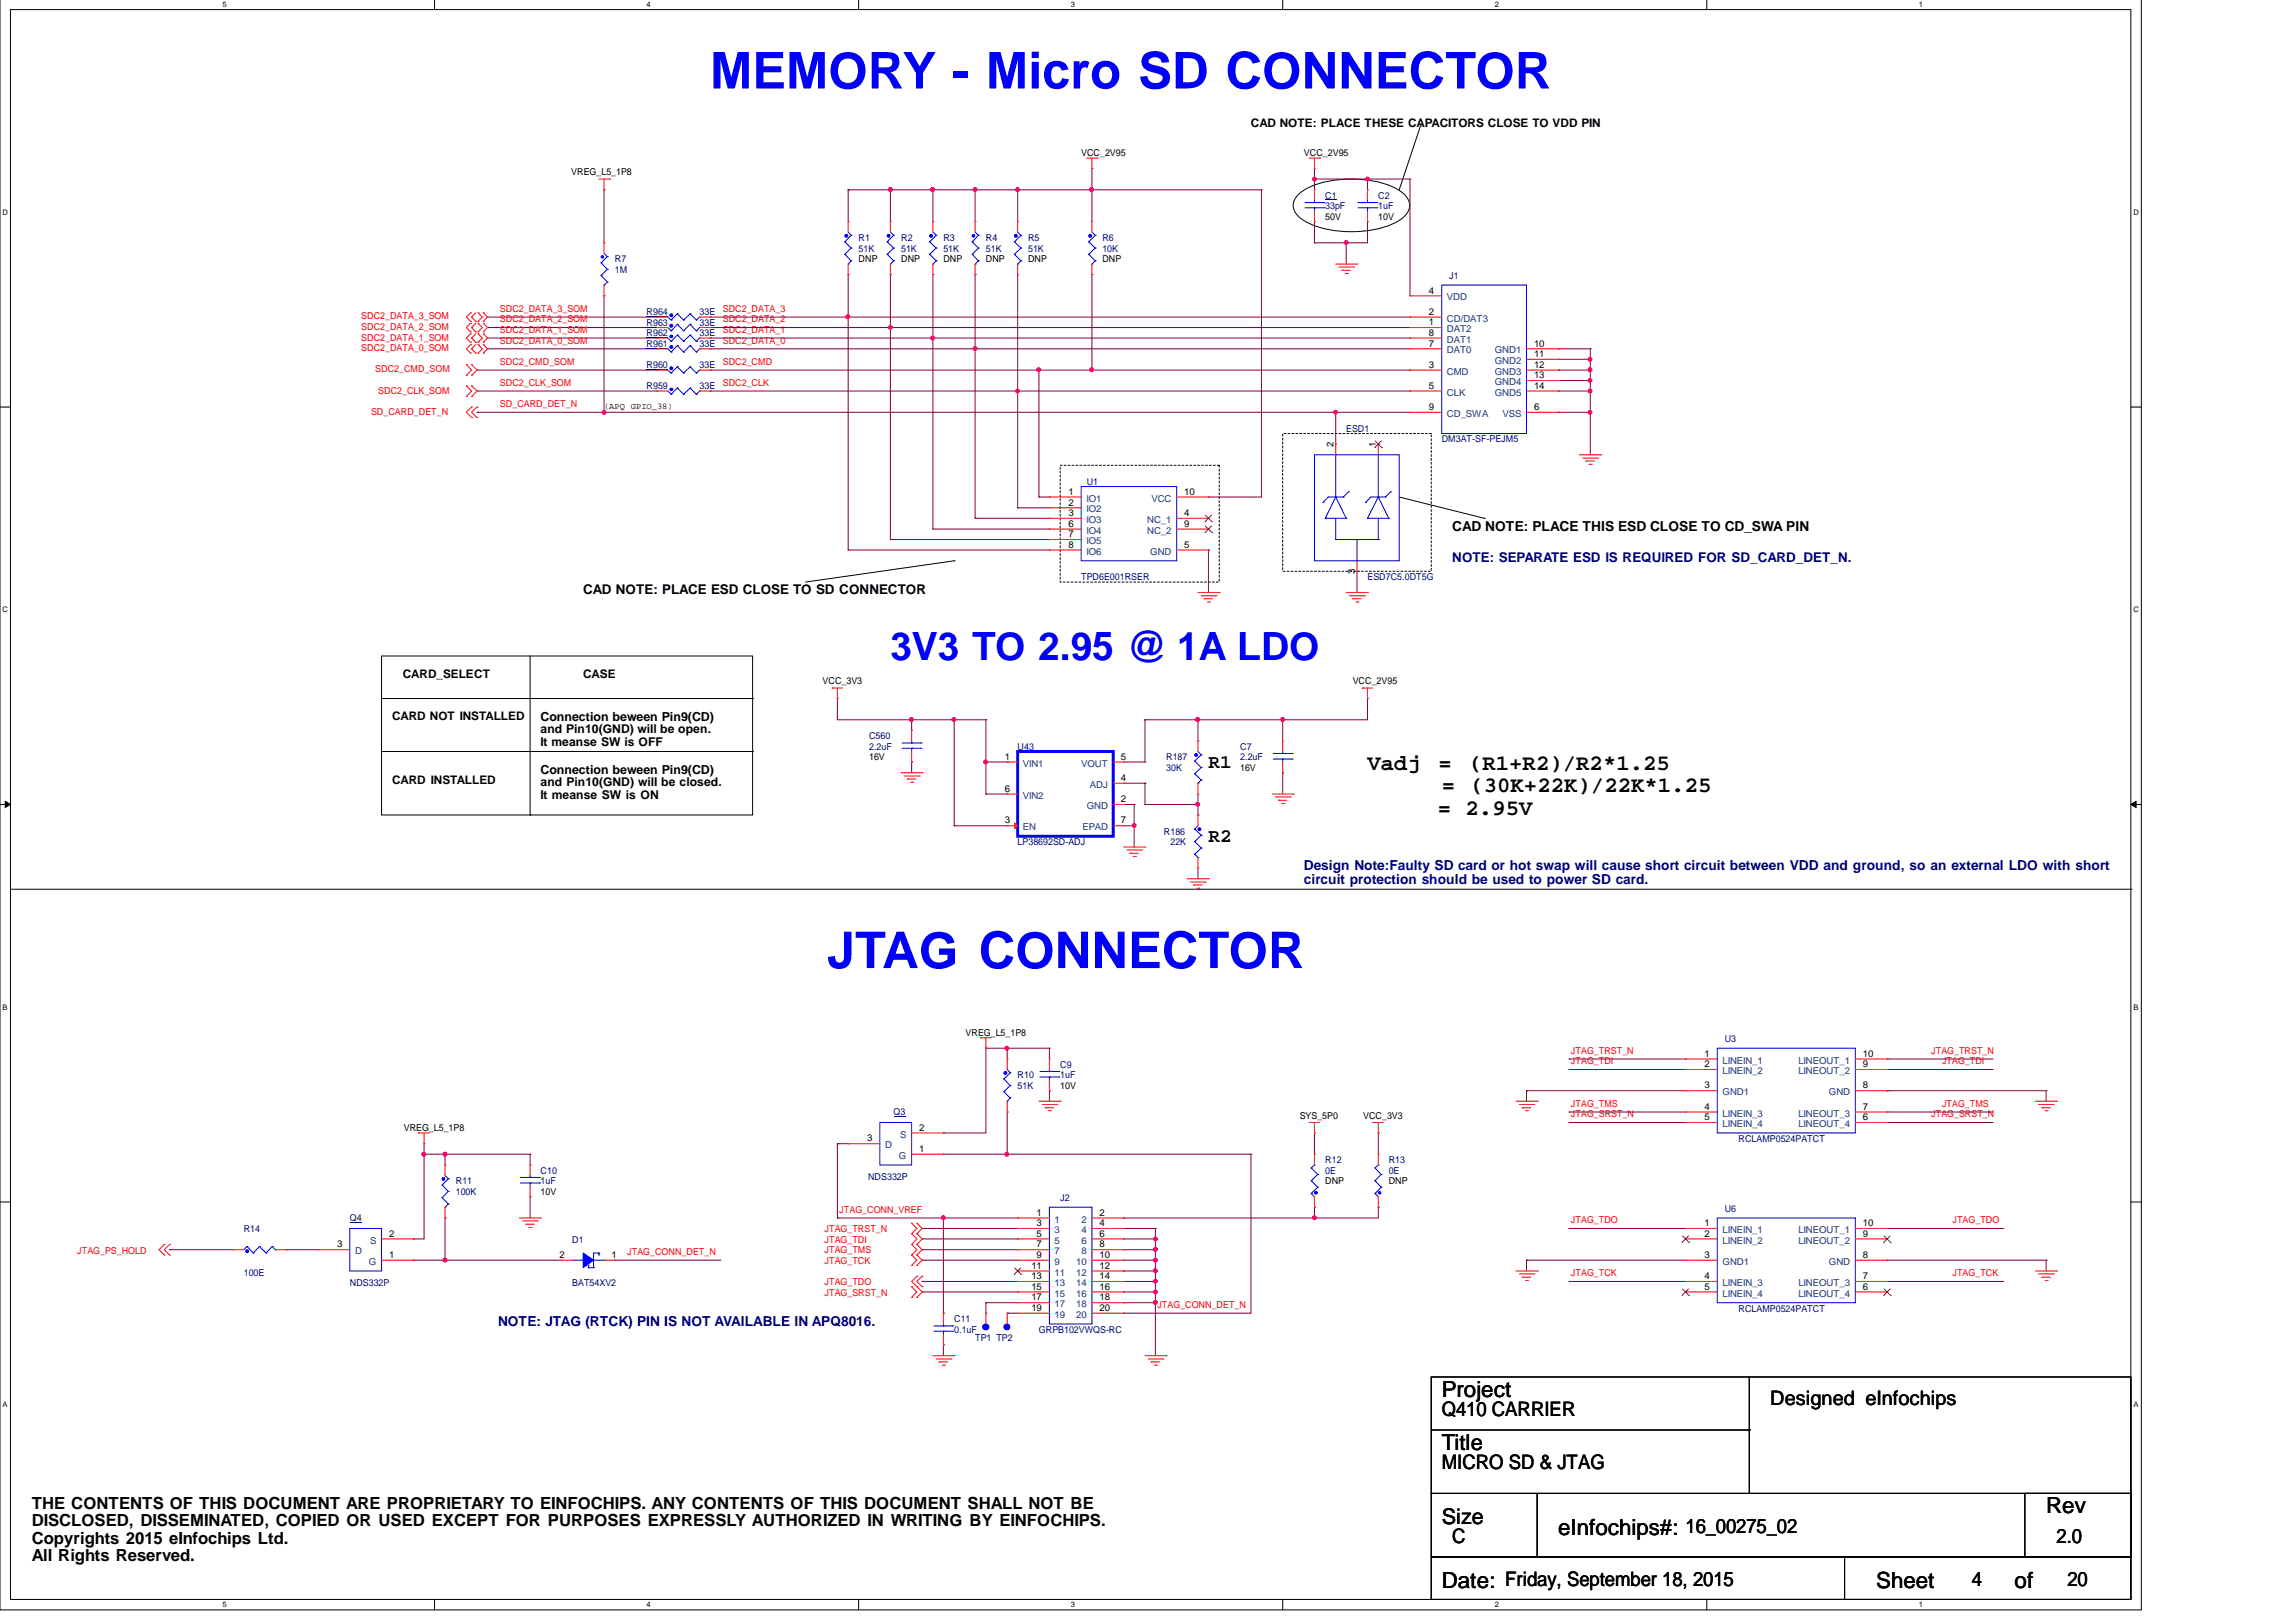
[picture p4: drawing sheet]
<svg xmlns="http://www.w3.org/2000/svg" width="297mm" height="210mm" viewBox="0 0 297 210" stroke-linecap="round" stroke-linejoin="round" font-family="sans-serif">
<defs><g id="words">
<g font-size="6.6" fill="#00f">
<text x="91.9" y="11.4">MEMORY - Micro SD CONNECTOR</text>
<text x="107" y="125.3">JTAG CONNECTOR</text>
</g>
<text font-size="5" fill="#00f" x="115.2" y="85.4">3V3 TO 2.95 @ 1A LDO</text>
<g font-size="2.9">
<text x="176.9" y="99.7">Vadj</text>
<text x="186.1" y="99.7">=</text>
<text x="190.1" y="99.7">(R1+R2)/R2*1.25</text>
<text x="186" y="105.4">= 2.95V</text>
<text x="186.6" y="102.5">= (30K+22K)/22K*1.25</text>
<text x="186.5" y="180.8">Project</text>
<text x="264.7" y="195.8">Rev</text>
<text x="201.6" y="198.6">eInfochips#: 16_00275_02</text>
<text x="186.5" y="205.5">Date: Friday, September 18, 2015</text>
<text x="242.7" y="205.5">Sheet</text>
<text x="260.6" y="205.5">of</text>
</g>
<g font-size="2.8">
<text x="186.5" y="187.6">Title</text>
<text x="186.5" y="197.2">Size</text>
</g>
<g font-size="2.6">
<text x="186.5" y="183.2">Q410 CARRIER</text>
<text x="229" y="181.9">Designed eInfochips</text>
<text x="186.5" y="190.1">MICRO SD &amp; JTAG</text>
<text x="187.9" y="199.7">C</text>
<text x="266.1" y="199.7">2.0</text>
<text x="255.1" y="205.2">4</text>
<text x="267.5" y="205.2">20</text>
</g>
<g font-size="2.5">
<text x="156.3" y="99.3">R1</text>
<text x="156.3" y="108.9">R2</text>
</g>
<g font-size="2.2">
<text x="4.1" y="195.3">THE CONTENTS OF THIS DOCUMENT ARE PROPRIETARY TO EINFOCHIPS. ANY CONTENTS OF THIS DOCUMENT SHALL NOT BE</text>
<text x="4.1" y="197.5">DISCLOSED, DISSEMINATED, COPIED OR USED EXCEPT FOR PURPOSES EXPRESSLY AUTHORIZED IN WRITING BY EINFOCHIPS.</text>
<text x="4.1" y="199.8">Copyrights 2015 eInfochips Ltd.</text>
<text x="4.1" y="202">All Rights Reserved.</text>
</g>
<text font-size="1.8" x="187.9" y="68.7">CAD NOTE: PLACE THIS ESD CLOSE TO CD_SWA PIN</text>
<g font-size="1.8" fill="#000080">
<text x="168.7" y="112.6">Design Note:Faulty SD card or hot swap will cause short circuit between VDD and ground, so an external LDO with short</text>
<text x="168.7" y="114.4">circuit protection should be used to power SD card.</text>
<text x="64.4" y="171.6">NOTE: JTAG (RTCK) PIN IS NOT AVAILABLE IN APQ8016.</text>
</g>
<text font-size="1.7" x="75.4" y="76.9">CAD NOTE: PLACE ESD CLOSE TO SD CONNECTOR</text>
<text font-size="1.7" fill="#000080" x="187.9" y="72.8">NOTE: SEPARATE ESD IS REQUIRED FOR SD_CARD_DET_N.</text>
<g font-size="1.6">
<text x="69.9" y="93.3">Connection beween Pin9(CD)</text>
<text x="69.9" y="94.9">and Pin10(GND) will be open.</text>
<text x="69.9" y="96.5">It meanse SW is OFF</text>
<text x="69.9" y="100.1">Connection beween Pin9(CD)</text>
<text x="69.9" y="101.7">and Pin10(GND) will be closed.</text>
<text x="69.9" y="103.3">It meanse SW is ON</text>
</g>
<g font-size="1.5">
<text x="161.8" y="16.4">CAD NOTE: PLACE THESE CAPACITORS CLOSE TO VDD PIN</text>
<text x="52.1" y="87.7">CARD_SELECT</text>
<text x="75.4" y="87.7">CASE</text>
<text x="50.7" y="93.2">CARD NOT INSTALLED</text>
<text x="50.7" y="101.4">CARD INSTALLED</text>
</g>
<g font-size="1.2">
<text x="73.9" y="22.7">VREG_L5_1P8</text>
<text x="139.9" y="20.2">VCC_2V95</text>
<text x="168.7" y="20.2">VCC_2V95</text>
<text x="171.4" y="28.5">50V</text>
<text x="178.3" y="28.5">10V</text>
<text x="111.1" y="33.9">DNP</text>
<text x="116.6" y="33.9">DNP</text>
<text x="122" y="33.9">DNP</text>
<text x="127.6" y="33.9">DNP</text>
<text x="133" y="33.9">DNP</text>
<text x="142.6" y="33.9">DNP</text>
<text x="184.9" y="38">4</text>
<text x="184.9" y="40.7">2</text>
<text x="184.9" y="42.1">1</text>
<text x="184.9" y="43.4">8</text>
<text x="184.9" y="44.8">7</text>
<text x="184.9" y="47.6">3</text>
<text x="198.5" y="44.8">10</text>
<text x="198.5" y="46.2">11</text>
<text x="198.5" y="47.6">12</text>
<text x="184.9" y="50.3">5</text>
<text x="184.9" y="53.1">9</text>
<text x="198.5" y="53.1">6</text>
<text x="198.5" y="49">13</text>
<text x="198.5" y="50.3">14</text>
<text x="172.5" y="57.9" transform="rotate(-90 172.5 57.9)">2</text>
<text x="178" y="57.9" transform="rotate(-90 178 57.9)">1</text>
<text x="138.2" y="64">1</text>
<text x="138.2" y="65.4">2</text>
<text x="153.2" y="64">10</text>
<text x="138.2" y="66.8">3</text>
<text x="138.2" y="68.2">6</text>
<text x="138.2" y="69.5">7</text>
<text x="138.2" y="70.9">8</text>
<text x="153.2" y="66.8">4</text>
<text x="153.2" y="68.2">9</text>
<text x="153.2" y="70.9">5</text>
<text x="175.3" y="74.2" transform="rotate(-90 175.3 74.2)">3</text>
<text x="106.4" y="88.5">VCC_3V3</text>
<text x="175" y="88.5">VCC_2V95</text>
<text x="112.4" y="98.4">16V</text>
<text x="130" y="98.3">1</text>
<text x="145" y="98.3">5</text>
<text x="145" y="101.1">4</text>
<text x="160.4" y="99.8">16V</text>
<text x="130" y="106.6">3</text>
<text x="130" y="102.5">6</text>
<text x="145" y="103.8">2</text>
<text x="145" y="106.6">7</text>
<text x="124.9" y="134">VREG_L5_1P8</text>
<text x="220.5" y="136.8">1</text>
<text x="241" y="136.8">10</text>
<text x="137.2" y="140.9">10V</text>
<text x="220.5" y="140.9">3</text>
<text x="220.5" y="138.1">2</text>
<text x="220.5" y="143.6">4</text>
<text x="241" y="138.1">9</text>
<text x="241" y="143.6">7</text>
<text x="241" y="140.9">8</text>
<text x="52.2" y="146.4">VREG_L5_1P8</text>
<text x="112.2" y="147.7">3</text>
<text x="118.9" y="149.1">1</text>
<text x="118.9" y="146.3">2</text>
<text x="168.1" y="144.8">SYS_5P0</text>
<text x="176.4" y="144.8">VCC_3V3</text>
<text x="220.5" y="145">5</text>
<text x="241" y="145">6</text>
<text x="69.9" y="154.6">10V</text>
<text x="171.4" y="153.3">DNP</text>
<text x="179.7" y="153.3">DNP</text>
<text x="43.6" y="161.4">3</text>
<text x="50.3" y="160">2</text>
<text x="134.1" y="157.3">1</text>
<text x="134.1" y="158.7">3</text>
<text x="134.1" y="160">5</text>
<text x="134.1" y="161.4">7</text>
<text x="142.2" y="161.4">8</text>
<text x="142.2" y="160">6</text>
<text x="142.2" y="158.7">4</text>
<text x="142.2" y="157.3">2</text>
<text x="220.5" y="158.7">1</text>
<text x="220.5" y="160">2</text>
<text x="241" y="160">9</text>
<text x="241" y="158.7">10</text>
<text x="50.3" y="162.8">1</text>
<text x="72.4" y="162.8">2</text>
<text x="79.1" y="162.8">1</text>
<text x="133.4" y="164.2">11</text>
<text x="133.4" y="165.5">13</text>
<text x="133.4" y="166.9">15</text>
<text x="134.1" y="162.8">9</text>
<text x="142.2" y="166.9">16</text>
<text x="142.2" y="165.5">14</text>
<text x="142.2" y="164.2">12</text>
<text x="142.2" y="162.8">10</text>
<text x="220.5" y="162.8">3</text>
<text x="220.5" y="165.5">4</text>
<text x="220.5" y="166.9">5</text>
<text x="241" y="166.9">6</text>
<text x="241" y="165.5">7</text>
<text x="241" y="162.8">8</text>
<text x="133.4" y="168.3">17</text>
<text x="133.4" y="169.6">19</text>
<text x="142.2" y="169.6">20</text>
<text x="142.2" y="168.3">18</text>
</g>
<g font-size="1.2" fill="#000080">
<text x="171.4" y="25.7">C1</text>
<text x="171.4" y="27.1">33pF</text>
<text x="178.3" y="25.7">C2</text>
<text x="178.3" y="27.1">1uF</text>
<text x="79.5" y="33.9">R7</text>
<text x="79.5" y="35.3">1M</text>
<text x="111.1" y="31.2">R1</text>
<text x="111.1" y="32.6">51K</text>
<text x="116.6" y="31.2">R2</text>
<text x="116.6" y="32.6">51K</text>
<text x="122" y="31.2">R3</text>
<text x="122" y="32.6">51K</text>
<text x="127.6" y="31.2">R4</text>
<text x="127.6" y="32.6">51K</text>
<text x="133" y="31.2">R5</text>
<text x="133" y="32.6">51K</text>
<text x="142.6" y="31.2">R6</text>
<text x="142.6" y="32.6">10K</text>
<text x="83.7" y="40.8">R964</text>
<text x="90.5" y="40.8">33E</text>
<text x="187.5" y="36.1">J1</text>
<text x="83.7" y="44.9">R961</text>
<text x="83.7" y="43.5">R962</text>
<text x="83.7" y="42.2">R963</text>
<text x="83.7" y="47.6">R960</text>
<text x="90.5" y="44.9">33E</text>
<text x="90.5" y="43.5">33E</text>
<text x="90.5" y="42.2">33E</text>
<text x="90.5" y="47.6">33E</text>
<text x="83.7" y="50.4">R959</text>
<text x="90.5" y="50.4">33E</text>
<text x="174.2" y="55.9">ESD1</text>
<text x="186.5" y="57.2">DM3AT-SF-PEJM5</text>
<text x="140.6" y="62.8">U1</text>
<text x="139.9" y="75.1">TPD6E001RSER</text>
<text x="176.9" y="75.1">ESD7C5.0DT5G</text>
<text x="112.4" y="95.6">C560</text>
<text x="112.4" y="97">2.2uF</text>
<text x="131.7" y="97">U43</text>
<text x="150.9" y="98.4">R187</text>
<text x="150.9" y="99.8">30K</text>
<text x="160.4" y="97">C7</text>
<text x="160.4" y="98.4">2.2uF</text>
<text x="131.7" y="109.4">LP38692SD-ADJ</text>
<text x="150.6" y="108">R186</text>
<text x="151.4" y="109.4">22K</text>
<text x="223.1" y="134.9">U3</text>
<text x="131.7" y="139.5">R10</text>
<text x="131.7" y="140.9">51K</text>
<text x="137.2" y="138.2">C9</text>
<text x="137.2" y="139.5">1uF</text>
<text x="115.6" y="144.3">Q3</text>
<text x="224.9" y="147.8">RCLAMP0524PATCT</text>
<text x="59" y="153.3">R11</text>
<text x="59" y="154.6">100K</text>
<text x="69.9" y="151.9">C10</text>
<text x="69.9" y="153.3">1uF</text>
<text x="112.3" y="152.7">NDS332P</text>
<text x="137.2" y="155.5">J2</text>
<text x="171.4" y="150.5">R12</text>
<text x="171.4" y="151.9">0E</text>
<text x="179.7" y="150.5">R13</text>
<text x="179.7" y="151.9">0E</text>
<text x="31.5" y="159.4">R14</text>
<text x="45.3" y="158">Q4</text>
<text x="74" y="160.8">D1</text>
<text x="223.1" y="156.8">U6</text>
<text x="31.5" y="165.1">100E</text>
<text x="45.3" y="166.4">NDS332P</text>
<text x="74" y="166.4">BAT54XV2</text>
<text x="123.4" y="171.1">C11</text>
<text x="123.4" y="172.5">0.1uF</text>
<text x="126.2" y="173.6">TP1 TP2</text>
<text x="134.4" y="172.5">GRPB102VWQS-RC</text>
<text x="224.9" y="169.7">RCLAMP0524PATCT</text>
</g>
<g font-size="1.2" fill="#f00">
<text x="46.7" y="41.3">SDC2_DATA_3_SOM</text>
<text x="64.7" y="40.4">SDC2_DATA_3_SOM</text>
<text x="64.7" y="41.7">SDC2_DATA_2_SOM</text>
<text x="93.5" y="41.7">SDC2_DATA_2</text>
<text x="93.5" y="40.4">SDC2_DATA_3</text>
<text x="46.7" y="42.7">SDC2_DATA_2_SOM</text>
<text x="46.7" y="44.1">SDC2_DATA_1_SOM</text>
<text x="46.7" y="45.4">SDC2_DATA_0_SOM</text>
<text x="64.7" y="43.1">SDC2_DATA_1_SOM</text>
<text x="64.7" y="44.5">SDC2_DATA_0_SOM</text>
<text x="64.7" y="47.2">SDC2_CMD_SOM</text>
<text x="93.5" y="47.2">SDC2_CMD</text>
<text x="93.5" y="44.5">SDC2_DATA_0</text>
<text x="93.5" y="43.1">SDC2_DATA_1</text>
<text x="48" y="53.7">SD_CARD_DET_N</text>
<text x="48.6" y="48.2">SDC2_CMD_SOM</text>
<text x="48.9" y="50.9">SDC2_CLK_SOM</text>
<text x="64.7" y="49.9">SDC2_CLK_SOM</text>
<text x="64.7" y="52.7">SD_CARD_DET_N</text>
<text x="93.5" y="49.9">SDC2_CLK</text>
<text x="203.2" y="137.7">JTAG_TDI</text>
<text x="203.2" y="136.4">JTAG_TRST_N</text>
<text x="249.9" y="136.4">JTAG_TRST_N</text>
<text x="251.2" y="137.7">JTAG_TDI</text>
<text x="203.2" y="143.2">JTAG_TMS</text>
<text x="251.2" y="143.2">JTAG_TMS</text>
<text x="203.2" y="144.6">JTAG_SRST_N</text>
<text x="249.9" y="144.6">JTAG_SRST_N</text>
<text x="106.7" y="160.8">JTAG_TDI</text>
<text x="106.7" y="159.4">JTAG_TRST_N</text>
<text x="108.6" y="156.9">JTAG_CONN_VREF</text>
<text x="203.2" y="158.3">JTAG_TDO</text>
<text x="252.6" y="158.3">JTAG_TDO</text>
<text x="10" y="162.3">JTAG_PS_HOLD</text>
<text x="81.2" y="162.4">JTAG_CONN_DET_N</text>
<text x="106.7" y="166.3">JTAG_TDO</text>
<text x="106.7" y="163.5">JTAG_TCK</text>
<text x="106.7" y="167.7">JTAG_SRST_N</text>
<text x="106.7" y="162.2">JTAG_TMS</text>
<text x="203.2" y="165.2">JTAG_TCK</text>
<text x="252.6" y="165.2">JTAG_TCK</text>
<text x="149.7" y="169.3">JTAG_CONN_DET_N</text>
</g>
<g font-size="1.2" fill="#004080">
<text x="187.2" y="38.9">VDD</text>
<text x="187.2" y="41.6">CD/DAT3</text>
<text x="187.2" y="43">DAT2</text>
<text x="187.2" y="44.3">DAT1</text>
<text x="187.2" y="45.7">DAT0</text>
<text x="193.4" y="45.7">GND1</text>
<text x="193.4" y="47.1">GND2</text>
<text x="187.2" y="48.5">CMD</text>
<text x="187.2" y="51.2">CLK</text>
<text x="187.2" y="53.9">CD_SWA</text>
<text x="193.4" y="48.5">GND3</text>
<text x="193.4" y="49.8">GND4</text>
<text x="193.4" y="51.2">GND5</text>
<text x="194.4" y="53.9">VSS</text>
<text x="140.5" y="64.9">IO1</text>
<text x="149" y="64.9">VCC</text>
<text x="140.5" y="66.3">IO2</text>
<text x="140.5" y="67.7">IO3</text>
<text x="140.5" y="69.1">IO4</text>
<text x="140.5" y="70.4">IO5</text>
<text x="140.5" y="71.8">IO6</text>
<text x="148.4" y="67.7">NC_1</text>
<text x="148.4" y="69.1">NC_2</text>
<text x="148.8" y="71.8">GND</text>
<text x="132.3" y="99.2">VIN1</text>
<text x="139.9" y="99.2">VOUT</text>
<text x="141" y="102">ADJ</text>
<text x="132.3" y="107.5">EN</text>
<text x="132.3" y="103.3">VIN2</text>
<text x="140" y="107.5">EPAD</text>
<text x="140.6" y="104.7">GND</text>
<text x="222.8" y="137.6">LINEIN_1</text>
<text x="232.7" y="137.6">LINEOUT_1</text>
<text x="222.8" y="141.7">GND1</text>
<text x="222.8" y="139">LINEIN_2</text>
<text x="232.7" y="139">LINEOUT_2</text>
<text x="236.6" y="141.7">GND</text>
<text x="114.5" y="148.6">D</text>
<text x="116.3" y="150">G</text>
<text x="116.5" y="147.2">S</text>
<text x="222.8" y="144.5">LINEIN_3</text>
<text x="222.8" y="145.9">LINEIN_4</text>
<text x="232.7" y="145.9">LINEOUT_4</text>
<text x="232.7" y="144.5">LINEOUT_3</text>
<text x="47.9" y="160.9">S</text>
<text x="136.4" y="158.2">1</text>
<text x="136.4" y="159.6">3</text>
<text x="136.4" y="160.9">5</text>
<text x="139.9" y="160.9">6</text>
<text x="139.9" y="159.6">4</text>
<text x="139.9" y="158.2">2</text>
<text x="222.8" y="159.6">LINEIN_1</text>
<text x="222.8" y="160.9">LINEIN_2</text>
<text x="232.7" y="160.9">LINEOUT_2</text>
<text x="232.7" y="159.6">LINEOUT_1</text>
<text x="45.9" y="162.3">D</text>
<text x="47.7" y="163.7">G</text>
<text x="136.4" y="162.3">7</text>
<text x="136.4" y="163.7">9</text>
<text x="136.4" y="165.1">11</text>
<text x="136.4" y="166.4">13</text>
<text x="136.4" y="167.8">15</text>
<text x="139.2" y="167.8">16</text>
<text x="139.2" y="166.4">14</text>
<text x="139.2" y="165.1">12</text>
<text x="139.2" y="163.7">10</text>
<text x="139.9" y="162.3">8</text>
<text x="222.8" y="163.7">GND1</text>
<text x="222.8" y="166.4">LINEIN_3</text>
<text x="222.8" y="167.8">LINEIN_4</text>
<text x="232.7" y="167.8">LINEOUT_4</text>
<text x="232.7" y="166.4">LINEOUT_3</text>
<text x="236.6" y="163.7">GND</text>
<text x="136.4" y="169.2">17</text>
<text x="136.4" y="170.5">19</text>
<text x="139.2" y="170.5">20</text>
<text x="139.2" y="169.2">18</text>
</g>
<text font-size="1.1" x="78.1" y="53">(APQ GPIO_38)</text>
<g font-size="1">
<text x="28.8" y=".9">5</text>
<text x="83.7" y=".9">4</text>
<text x="138.5" y=".9">3</text>
<text x="193.4" y=".9">2</text>
<text x="248.2" y=".9">1</text>
<text x=".3" y="27.8">D</text>
<text x="276" y="27.8">D</text>
<text x=".3" y="79.3">C</text>
<text x="276" y="79.3">C</text>
<text x=".3" y="130.7">B</text>
<text x="276" y="130.7">B</text>
<text x=".3" y="182.1">A</text>
<text x="276" y="182.1">A</text>
<text x="28.8" y="208">5</text>
<text x="83.7" y="208">4</text>
<text x="138.5" y="208">3</text>
<text x="193.4" y="208">2</text>
<text x="248.2" y="208">1</text>
</g>
</g></defs>
<path d="M0 -.1v208.4h277v-208.4M1.4 1.2h274.3v205.8h-274.3z" fill="none" stroke="#000" stroke-width=".13"/>
<g fill="#fff">
<path d="M28.8 0h.5v1.1h-.5z"/>
<path d="M28.8 207.1h.5v1.1h-.5z"/>
</g>
<path d="M56.2 -.1v1.3M56.2 207v1.3" fill="none" stroke="#000" stroke-width=".13"/>
<g fill="#fff">
<path d="M83.7 0h.5v1.1h-.5z"/>
<path d="M83.7 207.1h.5v1.1h-.5z"/>
</g>
<path d="M111.1 -.1v1.3M111.1 207v1.3" fill="none" stroke="#000" stroke-width=".13"/>
<g fill="#fff">
<path d="M138.5 0h.5v1.1h-.5z"/>
<path d="M138.5 207.1h.5v1.1h-.5z"/>
</g>
<path d="M165.9 -.1v1.3M165.9 207v1.3" fill="none" stroke="#000" stroke-width=".13"/>
<g fill="#fff">
<path d="M193.4 0h.5v1.1h-.5z"/>
<path d="M193.4 207.1h.5v1.1h-.5z"/>
</g>
<path d="M220.8 -.1v1.3M220.8 207v1.3" fill="none" stroke="#000" stroke-width=".13"/>
<g fill="#fff">
<path d="M248.2 0h.6v1.1h-.6z"/>
<path d="M248.2 207.1h.6v1.1h-.6z"/>
<path d="M.3 26.9h.7v1.1h-.7z"/>
<path d="M276 26.9h.7v1.1h-.7z"/>
<path d="M.3 78.4h.7v1h-.7z"/>
<path d="M276 78.4h.7v1h-.7z"/>
</g>
<path d="M0 52.7h1.4M275.7 52.7h1.3" fill="none" stroke="#000" stroke-width=".13"/>
<g fill="#fff">
<path d="M.3 129.8h.6v1.1h-.6z"/>
<path d="M276 129.8h.6v1.1h-.6z"/>
</g>
<path d="M0 104.1h1.4M275.7 104.1h1.3" fill="none" stroke="#000" stroke-width=".13"/>
<path d="M.7 103.7l.7 .4-.7 .4zM275.7 104.1l.7-.4v.8z" fill="#000" stroke="#000" stroke-width=".13"/>
<g fill="#fff">
<path d="M.3 181.2h.6v1.1h-.6z"/>
<path d="M276 181.2h.6v1.1h-.6z"/>
</g>
<g fill="none" stroke="#000" stroke-width=".13">
<path d="M183.8 16.3h.1M183.8 16.3l-2.8 8.3M168.1 25a9.8 9.8 0 0 1 5.5-1.8 13.3 13.3 0 0 1 7.3 1.4 2.31 2.31 0 0 1 1.4 2.5 3.7 3.7 0 0 1-2.1 1.9 14.7 14.7 0 0 1-10.7 0 3.7 3.7 0 0 1-2.1-1.9 1.9 1.9 0 0 1 .7-2.1zM123.4 72.6h.1M123.4 72.6l-19.2 2.7M181 64.3l11 2.8M192 67.1h.1M49.4 84.9h48v20.6h-48zM49.4 90.4h48M49.4 97.3h48M68.6 84.9v20.6M97.4 90.4h.1"/>
<path d="M97.4 97.3h.1M1.4 115.1h274.3M68.6 105.5h.1M275.7 115.1h.1M0 155.5h1.4M275.7 155.5h1.3M185.2 178.2h90.5v15.1h-90.5zM226.3 178.2v15.1M185.2 193.3h13.7v8.2h-13.7zM185.2 185.1h41.1M198.9 193.3h76.8v8.2h-76.8zM226.3 193.3h.1"/>
<path d="M226.3 185.1h.1M262 193.3h13.7v8.2h-13.7zM185.2 201.5h53.4v5.5h-53.4zM238.6 201.5h37.1v5.5h-37.1z"/>
</g>
<path d="M165.9 56.1h19.3v17.8h-19.3zM137.2 60.2h20.5v15.1h-20.5z" fill="none" stroke="#000" stroke-width=".13" stroke-dasharray=".3 .3"/>
<g fill="none" stroke="#800040" stroke-width=".13">
<path d="M78.1 38.3h.1M78.1 24.6h.1M78.1 24.6v6.8M78.1 38.3v15.1M109.7 35.5h.1M109.7 24.6h.1M109.7 24.6v4.1M109.7 35.5v35.7M109.7 24.6h53.5M115.2 35.5h.1M115.2 24.6h.1M115.2 24.6v4.1"/>
<path d="M115.2 35.5v34.3M120.7 35.5h.1M120.7 24.6h.1M120.7 24.6v4.1M120.7 35.5v33M126.2 35.5h.1M126.2 24.6h.1M126.2 24.6v4.1M126.2 35.5v31.6M131.7 35.5h.1M131.7 24.6h.1M131.7 24.6v4.1"/>
<path d="M131.7 35.5v30.2M141.3 35.5h.1M141.3 21.8h.1M141.3 24.6h.1M141.3 21.8v6.9M141.3 35.5v12.4M163.2 24.6h.1M163.2 24.6v39.7h-6.9M170.1 21.8h.1M170.1 23.2h.1M170.1 28.7h.1M170.1 31.4h.1"/>
<path d="M170.1 21.8v2.8M170.1 28.7v2.7M170.1 23.2h12.3M174.2 31.4h.1M174.2 31.4v2.8M176.9 23.2h.1M176.9 28.7h.1M176.9 28.7v2.7h-6.8M176.9 23.2v1.4M182.4 23.2h.1M182.4 23.2v15.1M61.7 47.9h.1"/>
<path d="M61.7 50.6h.1M61.7 53.4h.1M61.7 47.9h23.3M61.7 50.6h23.3M61.7 53.4h120.7M63.1 41h21.9M63.1 42.4h21.9M63.1 43.7h21.9M63.1 45.1h21.9M78.1 53.4h.1M85 41h.1M85 42.4h.1"/>
<path d="M85 43.7h.1M85 45.1h.1M91.9 50.6h.1M91.9 47.9h.1M91.9 45.1h.1M91.9 43.7h.1M91.9 42.4h.1M91.9 41h.1M91.9 41h90.5M91.9 42.4h90.5M91.9 43.7h90.5M91.9 45.1h90.5"/>
<path d="M91.9 47.9h90.5M91.9 50.6h90.5M109.7 41h.1M115.2 42.4h.1M120.7 43.7h.1M126.2 45.1h.1M131.7 50.6h.1M134.4 47.9h.1M134.4 47.9v16.4M141.3 47.9h.1M172.8 53.4h.1M172.8 53.4v4.1"/>
<path d="M201.6 53.4h.1M201.6 49.2h.1M201.6 47.9h.1M201.6 46.5h.1M201.6 45.1h.1M201.6 45.1h4.1M201.6 47.9h4.1M201.6 50.6h4.1M201.6 53.4h4.1M201.6 49.2h4.1M201.6 46.5h4.1M205.7 45.1h.1"/>
<path d="M205.7 46.5h.1M205.7 47.9h.1M205.7 53.4h.1M205.7 50.6h.1M205.7 49.2h.1M205.7 45.1v13.8M109.7 71.2h.1M109.7 71.2h26.1M115.2 69.8h.1M115.2 69.8h20.6M120.7 68.5h.1M120.7 68.5h15.1"/>
<path d="M126.2 67.1h.1M126.2 67.1h9.6M131.7 65.7h.1M131.7 65.7h4.1M134.4 64.3h.1M134.4 64.3h1.4M156.3 71.2h.1M156.3 64.3h.1M156.3 71.2v5.5M175.6 73.9h.1M175.6 73.9v2.8M108.3 90.4h.1"/>
<path d="M108.3 90.4v2.7h19.3M117.9 93.1h.1M117.9 98.6h.1M117.9 93.1v1.4M117.9 98.6v1.4M123.4 93.1h.1M123.4 93.1v13.8M127.6 93.1h.1M127.6 93.1v9.7M127.6 98.6h2.7M130.3 98.6h.1M145.4 98.6h2.7"/>
<path d="M148.1 93.1h.1M148.1 98.6h.1M148.1 93.1v5.5M155 93.1h.1M155 93.1v2.8M165.9 93.1h.1M165.9 93.1v2.8M176.9 90.4h.1M176.9 90.4v2.7h-28.8M123.4 106.9h.1M123.4 106.9h6.9M127.6 102.8h.1"/>
<path d="M127.6 102.8h2.7M130.3 102.8h.1M145.4 104.1h1.3M145.4 106.9h1.3M145.4 101.4h2.7M146.7 106.9h.1M146.7 104.1h.1M146.7 104.1v5.5M148.1 101.4h.1M148.1 104.1h.1M148.1 101.4v2.7M148.1 104.1h6.9"/>
<path d="M155 104.1h.1M155 105.5h.1M155 113.7h.1M155 102.8v2.7M155 112.3v1.4M165.9 100h.1M165.9 100v2.8M127.6 135.7h.1M127.6 135.7v10.9h-5.6M127.6 135.7h8.2M130.3 135.7h.1M130.3 135.7v1.3"/>
<path d="M135.8 135.7h.1M135.8 135.7v1.3M203 138.4h.1M203 137h.1M203 138.4h15.1M203 137h15.1M244.1 138.4h.1M244.1 137h.1M244.1 138.4h13.8M244.1 137h13.8M54.9 148h.1M54.9 149.4h.1"/>
<path d="M54.9 148v12.3h-1.4M54.9 149.4h13.7M57.6 149.4h.1M57.6 157.6h.1M57.6 149.4v1.4M57.6 157.6v5.5M68.6 154.9h.1M68.6 149.4h.1M68.6 149.4v1.4M68.6 154.9v2.7M108.3 148h.1M108.3 157.6h.1"/>
<path d="M108.3 148v9.6M108.3 157.6h23.4M108.3 148h1.4M119.3 159h.1M119.3 159h12.4M122 157.6h.1M122 146.6h.1M122 149.4h.1M122 157.6v12.3M122 149.4h39.8M130.3 143.9h.1M130.3 149.4h.1"/>
<path d="M130.3 143.9v5.5M135.8 141.2h.1M135.8 141.2v1.3M145.4 159h.1M145.4 157.6h.1M145.4 159h4.1M149.5 159h.1M149.5 159v16.4M161.8 149.4h.1M161.8 149.4v20.5h-16.4M170.1 146.6h.1M170.1 156.2h.1"/>
<path d="M170.1 157.6h.1M170.1 146.6v2.8M170.1 156.2v1.4M178.3 156.2h.1M178.3 146.6h.1M178.3 156.2v1.4h-32.9M178.3 146.6v2.8M197.5 141.2h.1M197.5 141.2v1.3M197.5 141.2h20.6M203 145.3h.1M203 143.9h.1"/>
<path d="M203 159h.1M203 159h15.1M203 145.3h15.1M203 143.9h15.1M244.1 141.2h.1M244.1 145.3h.1M244.1 143.9h.1M244.1 159h.1M244.1 159h15.1M244.1 141.2h20.6M244.1 145.3h13.8M244.1 143.9h13.8"/>
<path d="M264.7 141.2h.1M264.7 141.2v1.3M21.9 161.7h.1M21.9 161.7h8.2M37 161.7h.1M37 161.7h4.1M53.5 160.3h.1M53.5 163.1h.1M53.5 163.1h19.2M57.6 163.1h.1M79.5 163.1h.1M79.5 163.1h13.8"/>
<path d="M119.3 160.3h.1M119.3 161.7h.1M119.3 163.1h.1M119.3 165.8h.1M119.3 167.2h.1M119.3 160.3h12.4M119.3 161.7h12.4M119.3 163.1h12.4M119.3 165.8h12.4M119.3 167.2h12.4M122 174h.1M122 169.9h.1"/>
<path d="M122 174v1.4M127.6 168.6h.1M127.6 168.6h4.1M127.6 168.6v1.3M130.3 169.9h.1M130.3 169.9h1.4M145.4 160.3h.1M145.4 161.7h.1M145.4 163.1h.1M145.4 164.5h.1M145.4 165.8h.1M145.4 167.2h.1"/>
<path d="M145.4 168.6h.1M145.4 169.9h.1M145.4 160.3h4.1M145.4 161.7h4.1M145.4 163.1h4.1M145.4 164.5h4.1M145.4 165.8h4.1M145.4 167.2h4.1M145.4 168.6h4.1M149.5 160.3h.1M149.5 161.7h.1M149.5 163.1h.1"/>
<path d="M149.5 164.5h.1M149.5 165.8h.1M149.5 167.2h.1M149.5 168.6h.1M197.5 163.1h.1M197.5 163.1h20.6M197.5 163.1v1.4M203 165.8h.1M203 165.8h15.1M244.1 163.1h.1M244.1 165.8h.1M244.1 163.1h20.6"/>
<path d="M244.1 165.8h15.1M264.7 163.1h.1M264.7 163.1v1.4"/>
</g>
<g fill="#f0f" stroke="#f0f" stroke-width=".13">
<circle cx="205.7" cy="47.9" r=".25"/>
<circle cx="205.7" cy="46.5" r=".25"/>
<circle cx="126.2" cy="45.1" r=".25"/>
<circle cx="120.6" cy="43.7" r=".25"/>
<circle cx="115.2" cy="42.4" r=".24"/>
<circle cx="109.7" cy="41" r=".25"/>
<circle cx="176.9" cy="23.2" r=".25"/>
<circle cx="170.1" cy="23.2" r=".25"/>
<circle cx="174.2" cy="31.4" r=".25"/>
<circle cx="131.6" cy="50.6" r=".24"/>
<circle cx="141.2" cy="47.9" r=".25"/>
<circle cx="134.4" cy="47.9" r=".25"/>
<circle cx="172.8" cy="53.3" r=".24"/>
<circle cx="78.1" cy="53.4" r=".25"/>
<circle cx="126.2" cy="24.5" r=".25"/>
<circle cx="120.6" cy="24.5" r=".25"/>
<circle cx="115.2" cy="24.5" r=".25"/>
<circle cx="141.2" cy="24.5" r=".25"/>
<circle cx="131.6" cy="24.5" r=".24"/>
<circle cx="149.5" cy="160.3" r=".25"/>
<circle cx="149.5" cy="161.7" r=".25"/>
<circle cx="149.5" cy="164.4" r=".25"/>
<circle cx="149.5" cy="163.1" r=".25"/>
<circle cx="149.5" cy="165.8" r=".24"/>
<circle cx="149.5" cy="167.2" r=".25"/>
<circle cx="149.5" cy="168.5" r=".25"/>
<circle cx="122" cy="157.6" r=".25"/>
<circle cx="130.3" cy="135.7" r=".25"/>
<circle cx="170.1" cy="157.6" r=".25"/>
<circle cx="130.3" cy="149.4" r=".25"/>
<circle cx="57.6" cy="149.4" r=".25"/>
<circle cx="57.6" cy="163.1" r=".25"/>
<circle cx="54.8" cy="149.4" r=".25"/>
<circle cx="154.9" cy="93.1" r=".25"/>
<circle cx="165.9" cy="93.1" r=".24"/>
<circle cx="117.9" cy="93.1" r=".24"/>
<circle cx="123.4" cy="93.1" r=".25"/>
<circle cx="154.9" cy="104.1" r=".24"/>
<circle cx="205.7" cy="49.2" r=".24"/>
<circle cx="146.7" cy="106.8" r=".25"/>
<circle cx="127.5" cy="98.6" r=".25"/>
<circle cx="205.7" cy="50.6" r=".25"/>
<circle cx="205.7" cy="53.4" r=".25"/>
</g>
<g fill="none" stroke="#f00" stroke-width=".13">
<path d="M77.5 23.2h1.4M78.1 24.6h.1M78.1 23.2v1.4M78.9 23.2h.1M140.6 20.5h1.3M141.3 21.8h.1M141.3 20.5v1.3M141.9 20.5h.1M169.4 20.5h1.3M170.1 21.8h.1M170.1 20.5v1.3M170.7 20.5h.1"/>
<path d="M172.8 34.2h2.8M173.2 34.6h1.9M173.6 35h.1M173.6 35h1.1M174 35.4h.3M174.3 35.4h.1M175.1 34.6h.1M175.6 34.2h.1M60.3 49.9h.1M60.3 51.3h.1M60.3 47.2h.1M60.3 48.6h.1"/>
<path d="M60.3 49.9l.7 .7-.7 .7M60.3 47.2l.7 .7-.7 .7M60.9 40.5h.1M60.9 41.6h.1M60.9 41.8h.1M60.9 42.9h.1M60.9 43.2h.1M60.9 44.3h.1M60.9 44.6h.1M60.9 45.7h.1M60.9 40.5l-.6 .5 .6 .6M60.9 44.6l-.6 .5 .6 .6"/>
<path d="M60.9 41.8l-.6 .6 .6 .5M60.9 43.2l-.6 .5 .6 .6M61 41h.1M61 42.4h.1M61 43.7h.1M61 45.1h.1M61 51.3h.1M61 49.9h.1M61 48.6h.1M61 47.2h.1M61 52.7h.1M61 54h.1"/>
<path d="M61 41l.6 .6M61 42.4l.6 .5M61 43.7l.6 .6M61 45.1l.6 .6M61 49.9l.7 .7-.7 .7M61 47.2l.7 .7-.7 .7M61 52.7l-.7 .7 .7 .6M61.6 41.6h.1M61.6 42.9h.1M61.6 44.3h.1M61.6 45.7h.1M61.6 41.8l-.6 .6"/>
<path d="M61.6 40.5l-.6 .5M61.6 44.6l-.6 .5M61.6 43.2l-.6 .5M61.7 52.7h.1M61.7 54h.1M61.7 52.7l-.7 .7 .7 .6M61.8 41.6h.1M61.8 40.5h.1M61.8 42.9h.1M61.8 41.8h.1M61.8 44.3h.1M61.8 43.2h.1"/>
<path d="M61.8 45.7h.1M61.8 44.6h.1M61.8 40.5l.6 .5-.6 .6M61.8 41.8l.6 .6-.6 .5M61.8 43.2l.6 .5-.6 .6M61.8 44.6l.6 .5-.6 .6M62.5 41.6h.1M62.5 40.5h.1M62.5 42.9h.1M62.5 41.8h.1M62.5 44.3h.1M62.5 43.2h.1"/>
<path d="M62.5 45.7h.1M62.5 44.6h.1M62.5 40.5l.6 .5-.6 .6M62.5 43.2l.6 .5-.6 .6M62.5 41.8l.6 .6-.6 .5M62.5 44.6l.6 .5-.6 .6M85 45.1h.1M85 45.1h1.4M90.5 45.1h1.4M91.9 45.1h.1M172.8 57.5h.1M172.8 57.5v1.4"/>
<path d="M178.3 57.5h.1M178.3 57.5v1.4M204.3 58.9h2.8M204.8 59.3h1.9M205.2 59.7h.1M205.2 59.7h1.1M206.7 59.3h.1M207.1 58.9h.1M155 76.7h2.7M155.4 77.1h1.9M155.8 77.5h.1M155.8 77.5h1.1"/>
<path d="M156.2 77.9h.3M156.5 77.9h.1M157.3 77.1h.1M157.7 76.7h.1M174.2 76.7h2.7M174.6 77.1h1.9M175 77.5h.1M175 77.5h1.1M175.4 77.9h.3M175.6 73.9h.1M175.6 72.6v1.3M175.7 77.9h.1"/>
<path d="M176.5 77.1h.1M176.9 76.7h.1M205.6 60.1h.3M205.9 60.1h.1M107.7 89h.1M107.7 89h1.3M108.3 90.4h.1M108.3 89v1.4M176.2 89h.1M176.2 89h1.4M176.9 90.4h.1M176.9 89v1.4"/>
<path d="M116.6 100h2.7M117 100.4h1.9M117.4 100.8h.1M117.4 100.8h1.1M117.8 101.2h.3M118.1 101.2h.1M118.9 100.4h.1M119.3 100h.1M145.4 109.6h2.7M145.8 110h1.9M146.2 110.4h.1M146.2 110.4h1.1"/>
<path d="M146.6 110.8h.3M146.9 110.8h.1M147.7 110h.1M148.1 109.6h.1M153.6 113.7h2.7M154 114.1h1.9M154.4 114.5h.1M154.4 114.5h1.1M154.9 114.9h.2M155.1 114.9h.1M155.9 114.1h.1M156.3 113.7h.1"/>
<path d="M164.6 102.8h2.7M165 103.1h1.9M165.4 103.6h.1M165.4 103.6h1.1M165.8 104h.3M166.1 104h.1M166.9 103.1h.1M167.3 102.8h.1M126.9 134.3h.1M126.9 134.3h1.3M127.6 135.7h.1M127.6 134.3v1.4"/>
<path d="M135.8 137h.1M135.8 137v1.4M135.8 139.8v1.4M54.1 146.6h.1M54.1 146.6h1.4M54.9 148h.1M54.9 146.6v1.4M67.2 157.6h2.7M67.6 158h1.9M68 158.4h.1M68 158.4h1.1M68.4 158.8h.3"/>
<path d="M68.6 150.8h.1M68.6 154.9h.1M68.6 150.8v1.3M68.6 153.5v1.4M68.7 158.8h.1M69.5 158h.1M69.9 157.6h.1M117.9 159.7h.1M117.9 158.3h.1M117.9 159.7l.7 .6-.7 .8M117.9 158.3l.7 .7-.7 .7M118.6 159.7h.1"/>
<path d="M118.6 158.3h.1M118.6 159.7l.7 .6-.7 .8M118.6 158.3l.7 .7-.7 .7M134.4 142.5h2.8M134.8 142.9h1.9M135.2 143.4h.1M135.2 143.4h1.1M135.6 143.7h.3M135.8 141.2h.1M135.9 143.7h.1M136.7 142.9h.1M137.2 142.5h.1"/>
<path d="M169.4 145.3h.1M169.4 145.3h1.3M170.1 146.6h.1M170.1 145.3v1.3M177.6 145.3h.1M177.6 145.3h1.4M178.3 146.6h.1M178.3 145.3v1.3M196.1 142.5h2.8M196.6 142.9h1.9M196.9 143.4h.1M196.9 143.4h1.1"/>
<path d="M197.4 143.7h.2M197.6 143.7h.1M198.5 142.9h.1M198.9 142.5h.1M263.3 142.5h2.8M263.7 142.9h1.9M264.2 143.4h.1M264.2 143.4h1.1M264.6 143.7h.2M264.8 143.7h.1M265.6 142.9h.1M266.1 142.5h.1"/>
<path d="M21.3 161.1h.1M21.3 162.4h.1M21.3 161.1l-.7 .6 .7 .7M21.9 161.1h.1M21.9 162.4h.1M21.9 161.1l-.6 .6 .6 .7M117.9 162.4h.1M117.9 163.8h.1M117.9 166.5h.1M117.9 167.9h.1M117.9 161.1h.1M117.9 162.4l.7 .7-.7 .7"/>
<path d="M117.9 166.5l.7 .7-.7 .7M117.9 161.1l.7 .6-.7 .7M118.6 165.2h.1M118.6 166.5h.1M118.6 163.8h.1M118.6 162.4h.1M118.6 167.9h.1M118.6 161.1h.1M118.6 165.2l-.7 .6 1.4 1.4-.7 .7M118.6 162.4l.7 .7-.7 .7M118.6 161.1l.7 .6-.7 .7M119.3 165.2h.1"/>
<path d="M119.3 166.5h.1M119.3 165.2l-.7 .6 .7 .7M120.7 175.4h2.7M121.1 175.9h1.9M121.5 176.2h.1M121.5 176.2h1.1M121.9 176.7h.3M122.2 176.7h.1M123 175.9h.1M123.4 175.4h.1M148.1 175.4h2.8M148.5 175.9h2"/>
<path d="M148.9 176.2h.1M148.9 176.2h1.1M149.4 176.7h.2M149.6 176.7h.1M150.5 175.9h.1M150.9 175.4h.1M196.1 164.5h2.8M196.6 164.9h1.9M196.9 165.3h.1M196.9 165.3h1.1M197.4 165.7h.2M197.6 165.7h.1"/>
<path d="M198.5 164.9h.1M198.9 164.5h.1M263.3 164.5h2.8M263.7 164.9h1.9M264.2 165.3h.1M264.2 165.3h1.1M264.6 165.7h.2M264.8 165.7h.1M265.6 164.9h.1M266.1 164.5h.1"/>
</g>
<g fill="none" stroke="#00f" stroke-width=".13">
<path d="M168.8 26.9h2.5M168.8 26.2h2.5M170.1 26.2h.1M170.1 26.9h.1M170.1 25.9v.3M170.1 26.9v.4M171.3 26.9h.1M171.3 26.2h.1M86.4 45.1l.4 .5M86.8 45.6h.1M87.6 44.7h.1M87.6 44.7l-.8 .9"/>
<path d="M87.6 44.7l.8 .9M88.4 45.6h.1M89.3 44.7h.1M89.3 44.7l-.9 .9M89.3 44.7l.8 .9M90.1 45.6h.1M90.5 45.1h.1M90.5 45.1l-.4 .5M170.1 58.9h10.9v13.7h-10.9zM172.8 58.9h.1M172.8 58.9v5.4M178.3 58.9h.1"/>
<path d="M178.3 58.9v5.4M171.2 65h.1M171.4 67.1h.1M171.4 67.1h2.8M172.8 69.8h.1M172.8 64.3h.1M172.8 69.8h5.5M172.8 67.1v2.7M172.8 64.3l1.4 2.8M172.8 64.3l-1.4 2.8M173.8 64.3h.1M173.8 64.3h-2l-.6 .7"/>
<path d="M174.2 67.1h.1M174.5 63.6h.1M174.5 63.6l-.7 .7M175.6 72.6h.1M175.6 69.8v2.8M176.7 65h.1M176.9 67.1h.1M176.9 67.1h2.8M178.3 69.8h.1M178.3 64.3h.1M178.3 67.1v2.7M178.3 64.3l1.4 2.8"/>
<path d="M178.3 64.3l-1.4 2.8M179.2 64.3h.1M179.2 64.3h-1.9l-.6 .7M179.7 67.1h.1M179.9 63.6h.1M179.9 63.6l-.7 .7M134.5 139.4h2.5M134.5 138.7h2.5M135.8 138.7h.1M135.8 139.4h.1M135.8 138.4v.3M135.8 139.4v.4"/>
<path d="M137 139.4h.1M137 138.7h.1M67.3 153.1h2.5M67.3 152.4h2.5M68.6 152.4h.1M68.6 153.1h.1M68.6 152.1v.3M68.6 153.1v.4M69.8 153.1h.1M69.8 152.4h.1"/>
</g>
<path d="M177.8 57.9h.1M177.9 57l.9 .9M178.7 57l-.9 .9M178.8 57.9h.1" fill="none" stroke="#804000" stroke-width=".13"/>
<circle cx="86.8" cy="44.9" r=".19" fill="#00f" stroke="#00f" stroke-width=".13"/>
<path d="M83.7 45.1h2.7" fill="none" stroke="#000080" stroke-width=".13"/>
<path d="M171.4 25.8h1.5v.1h-1.5z" fill="#000080"/>
<g fill="none" stroke="#f00" stroke-width=".13">
<path d="M126.2 28.7h.1M126.2 35.5h.1M126.2 28.7v1.3M126.2 34.2v1.3M170.1 24.6h.1M170.1 28.7h.1M170.1 24.6v1.3M170.1 27.3v1.4M176.9 24.6h.1M176.9 28.7h.1M176.9 24.6v1.3M176.9 27.3v1.4"/>
<path d="M85 50.6h.1M85 43.7h.1M85 50.6h1.4M85 43.7h1.4M90.5 50.6h1.4M90.5 43.7h1.4M91.9 50.6h.1M91.9 43.7h.1M218.1 137h.1M218.1 138.4h.1M218.1 137h4.1M218.1 138.4h4.1"/>
<path d="M240 137h4.1M240 138.4h4.1M244.1 138.4h.1M244.1 137h.1M218.1 141.2h.1M218.1 143.9h.1M218.1 145.3h.1M218.1 141.2h4.1M218.1 145.3h4.1M218.1 143.9h4.1M240 141.2h4.1M240 145.3h4.1"/>
<path d="M240 143.9h4.1M244.1 145.3h.1M244.1 143.9h.1M244.1 141.2h.1"/>
</g>
<g fill="none" stroke="#00f" stroke-width=".13">
<path d="M125.8 31.3h.1M125.8 32.9h.1M125.8 31.3l.8 .8M125.8 32.9l.8 .9M126.2 34.2h.1M126.2 30l.4 .5M126.6 30.5h.1M126.6 32.1h.1M126.6 33.8h.1M126.6 30.5l-.8 .8M126.6 32.1l-.8 .8M126.6 33.8l-.4 .4"/>
<path d="M175.7 26.9h2.4M175.7 26.2h2.4M176.9 26.2h.1M176.9 26.9h.1M176.9 25.9v.3M176.9 26.9v.4M178.1 26.9h.1M178.1 26.2h.1M86.4 50.6l.4 .4M86.4 43.7l.4 .5M86.8 51h.1M86.8 44.2h.1"/>
<path d="M87.6 50.2h.1M87.6 43.4h.1M87.6 50.2l-.8 .8M87.6 50.2l.8 .8M87.6 43.4l-.8 .8M87.6 43.4l.8 .8M88.4 51h.1M88.4 44.2h.1M89.3 50.2h.1M89.3 43.4h.1M89.3 50.2l-.9 .8M89.3 50.2l.8 .8"/>
<path d="M89.3 43.4l-.9 .8M89.3 43.4l.8 .8M90.1 51h.1M90.1 44.2h.1M90.5 50.6h.1M90.5 43.7h.1M90.5 50.6l-.4 .4M90.5 43.7l-.4 .5M222.2 135.7h17.8v10.9h-17.8zM113.8 145.3h4.1v5.5h-4.1z"/>
</g>
<g fill="#00f" stroke="#00f" stroke-width=".13">
<circle cx="125.9" cy="30.5" r=".18"/>
<circle cx="86.9" cy="50.4" r=".18"/>
<circle cx="86.9" cy="43.5" r=".18"/>
</g>
<path d="M83.7 43.7h2.7" fill="none" stroke="#000080" stroke-width=".13"/>
<path d="M115.6 144.5h1.5h-1.5z" fill="#000080"/>
<g fill="none" stroke="#f00" stroke-width=".13">
<path d="M78.1 31.4h.1M78.1 38.3h.1M78.1 31.4v1.4M78.1 36.9v1.4M109.7 28.7h.1M109.7 35.5h.1M109.7 28.7v1.3M109.7 34.2v1.3M115.2 28.7h.1M115.2 35.5h.1M115.2 28.7v1.3M115.2 34.2v1.3"/>
<path d="M131.7 28.7h.1M131.7 35.5h.1M131.7 28.7v1.3M131.7 34.2v1.3M182.4 38.3h.1M182.4 38.3h4.1M85 42.4h.1M85 47.9h.1M85 41h.1M85 42.4h1.4M85 41h1.4M85 47.9h1.4"/>
<path d="M90.5 42.4h1.4M90.5 41h1.4M90.5 47.9h1.4M91.9 42.4h.1M91.9 47.9h.1M91.9 41h.1M182.4 41h.1M182.4 42.4h.1M182.4 43.7h.1M182.4 45.1h.1M182.4 47.9h.1M182.4 50.6h.1"/>
<path d="M182.4 53.4h.1M182.4 42.4h4.1M182.4 41h4.1M182.4 43.7h4.1M182.4 45.1h4.1M182.4 47.9h4.1M182.4 50.6h4.1M182.4 53.4h4.1M197.5 45.1h4.1M197.5 47.9h4.1M197.5 50.6h4.1M197.5 53.4h4.1"/>
<path d="M197.5 46.5h4.1M197.5 49.2h4.1M201.6 45.1h.1M201.6 53.4h.1M201.6 46.5h.1M201.6 47.9h.1M201.6 49.2h.1M201.6 50.6h.1M135.8 64.3h.1M135.8 65.7h.1M135.8 67.1h.1M135.8 68.5h.1"/>
<path d="M135.8 69.8h.1M135.8 71.2h.1M135.8 64.3h4.1M135.8 65.7h4.1M135.8 67.1h4.1M135.8 68.5h4.1M135.8 69.8h4.1M135.8 71.2h4.1M152.2 64.3h4.1M152.2 67.1h4.1M152.2 68.5h4.1M152.2 71.2h4.1"/>
<path d="M156.3 64.3h.1M156.3 67.1h.1M156.3 68.5h.1M156.3 71.2h.1M130.3 98.6h.1M130.3 98.6h1.4M144 98.6h1.4M145.4 98.6h.1M155 95.9h.1M155 95.9v1.4M165.9 95.9h.1M165.9 95.9v1.4"/>
<path d="M165.9 98.6v1.4M130.3 106.9h.1M130.3 102.8h.1M130.3 106.9h1.4M130.3 102.8h1.4M144 106.9h1.4M144 101.4h1.4M144 104.1h1.4M145.4 101.4h.1M145.4 104.1h.1M145.4 106.9h.1M155 105.5h.1"/>
<path d="M155 112.3h.1M155 102.8h.1M155 101.4v1.4M155 105.5v1.4M155 111v1.3M165.9 100h.1M57.6 150.8h.1M57.6 157.6h.1M57.6 150.8v1.3M57.6 156.2v1.4M109.7 148h.1M109.7 148h4.1"/>
<path d="M117.9 149.4h4.1M117.9 146.6h4.1M122 149.4h.1M122 146.6h.1M131.7 157.6h.1M131.7 159h.1M131.7 159h4.1M131.7 157.6h4.1M141.3 159h4.1M141.3 157.6h4.1M145.4 159h.1M145.4 157.6h.1"/>
<path d="M170.1 156.2h.1M170.1 149.4h.1M170.1 149.4v1.4M170.1 154.9v1.3M178.3 156.2h.1M178.3 149.4h.1M178.3 149.4v1.4M178.3 154.9v1.3M218.1 159h.1M218.1 159h4.1M240 159h4.1M244.1 159h.1"/>
<path d="M30.1 161.7h.1M30.1 161.7h1.4M35.6 161.7h1.4M37 161.7h.1M72.7 163.1h.1M72.7 163.1h1.3M78.1 163.1h1.4M79.5 163.1h.1M122 169.9h.1M122 174h.1M122 169.9v1.4M122 172.7v1.3"/>
<path d="M127.6 169.9h.1M127.6 169.9v1.4M130.3 169.9h.1M130.3 169.9v1.4M131.7 160.3h.1M131.7 161.7h.1M131.7 163.1h.1M131.7 164.5h.1M131.7 165.8h.1M131.7 167.2h.1M131.7 168.6h.1M131.7 169.9h.1"/>
<path d="M131.7 161.7h4.1M131.7 163.1h4.1M131.7 167.2h4.1M131.7 160.3h4.1M131.7 165.8h4.1M131.7 164.5h4.1M131.7 168.6h4.1M131.7 169.9h4.1M141.3 161.7h4.1M141.3 163.1h4.1M141.3 167.2h4.1M141.3 160.3h4.1"/>
<path d="M141.3 165.8h4.1M141.3 164.5h4.1M141.3 168.6h4.1M141.3 169.9h4.1M145.4 169.9h.1M145.4 168.6h.1M145.4 167.2h.1M145.4 165.8h.1M145.4 164.5h.1M145.4 163.1h.1M145.4 161.7h.1M145.4 160.3h.1"/>
<path d="M218.1 163.1h.1M218.1 160.3h.1M218.1 165.8h.1M218.1 167.2h.1M218.1 163.1h4.1M218.1 167.2h4.1M218.1 160.3h4.1M218.1 165.8h4.1M240 163.1h4.1M240 167.2h4.1M240 160.3h4.1M240 165.8h4.1"/>
<path d="M244.1 167.2h.1M244.1 160.3h.1M244.1 165.8h.1M244.1 163.1h.1"/>
</g>
<g fill="none" stroke="#00f" stroke-width=".13">
<path d="M77.8 34h.1M77.8 35.7h.1M77.8 34l.8 .9M77.8 35.7l.8 .8M78.1 36.9h.1M78.1 32.8l.5 .4M78.6 33.2h.1M78.6 34.9h.1M78.6 36.5h.1M78.6 33.2l-.8 .8M78.6 34.9l-.8 .8M78.6 36.5l-.5 .4"/>
<path d="M109.3 31.3h.1M109.3 32.9h.1M109.3 31.3l.8 .8M109.3 32.9l.8 .9M109.7 34.2h.1M109.7 30l.4 .5M110.1 30.5h.1M110.1 32.1h.1M110.1 33.8h.1M110.1 30.5l-.8 .8M110.1 32.1l-.8 .8M110.1 33.8l-.4 .4"/>
<path d="M114.8 31.3h.1M114.8 32.9h.1M114.8 31.3l.8 .8M114.8 32.9l.8 .9M115.2 34.2h.1M115.2 30l.4 .5M115.6 30.5h.1M115.6 32.1h.1M115.6 33.8h.1M115.6 30.5l-.8 .8M115.6 32.1l-.8 .8M115.6 33.8l-.4 .4"/>
<path d="M131.2 31.3h.1M131.2 32.9h.1M131.2 31.3l.9 .8M131.2 32.9l.9 .9M131.7 34.2h.1M131.7 30l.4 .5M132.1 30.5h.1M132.1 32.1h.1M132.1 33.8h.1M132.1 30.5l-.9 .8M132.1 32.1l-.9 .8M132.1 33.8l-.4 .4"/>
<path d="M186.5 36.9h11v19.2h-11zM86.4 42.4l.4 .4M86.4 47.9l.4 .4M86.4 41l.4 .4M86.8 42.8h.1M86.8 48.3h.1M86.8 41.4h.1M87.6 42h.1M87.6 47.5h.1M87.6 40.6h.1M87.6 42l-.8 .8M87.6 42l.8 .8"/>
<path d="M87.6 47.5l-.8 .8M87.6 47.5l.8 .8M87.6 40.6l-.8 .8M87.6 40.6l.8 .8M88.4 42.8h.1M88.4 48.3h.1M88.4 41.4h.1M89.3 42h.1M89.3 47.5h.1M89.3 40.6h.1M89.3 42l-.9 .8M89.3 42l.8 .8"/>
<path d="M89.3 47.5l-.9 .8M89.3 47.5l.8 .8M89.3 40.6l-.9 .8M89.3 40.6l.8 .8M90.1 42.8h.1M90.1 48.3h.1M90.1 41.4h.1M90.5 42.4h.1M90.5 47.9h.1M90.5 41h.1M90.5 42.4l-.4 .4M90.5 47.9l-.4 .4"/>
<path d="M90.5 41l-.4 .4M139.9 63h12.3v9.6h-12.3zM154.6 98.5h.1M154.6 98.5l.8 .8M155 97.3l.4 .4M155.4 97.7h.1M155.4 99.3h.1M155.4 97.7l-.8 .8M155.4 99.3l-.8 .8M164.7 98.2h2.5M164.7 97.5h2.5M165.9 97.5h.1"/>
<path d="M165.9 98.2h.1M165.9 97.3v.2M165.9 98.2v.4M167.2 98.2h.1M167.2 97.5h.1M154.6 107.3h.1M154.6 108.9h.1M154.6 110.5h.1M154.6 100.1h.1M154.6 107.3l.8 .8M154.6 108.9l.8 .8M154.6 110.5l.4 .5"/>
<path d="M154.6 100.1l.8 .8M155 111h.1M155 101.4h.1M155 106.9l-.4 .4M155.4 108.1h.1M155.4 109.7h.1M155.4 100.9h.1M155.4 108.1l-.8 .8M155.4 109.7l-.8 .8M155.4 100.9l-.4 .5M45.3 159h4.1v5.5h-4.1zM57.2 153.3h.1"/>
<path d="M57.2 155h.1M57.2 153.3l.8 .9M57.2 155l.8 .8M57.6 156.2h.1M57.6 152.1l.4 .4M58 152.5h.1M58 154.2h.1M58 155.8h.1M58 152.5l-.8 .8M58 154.2l-.8 .8M58 155.8l-.4 .4M135.8 156.2h5.5v15.1h-5.5z"/>
<path d="M169.6 154.4h.1M169.6 152.8h.1M169.6 151.1h.1M169.6 154.4l.5 .5M169.6 152.8l.9 .8M169.6 151.1l.9 .9M170.1 150.8h.1M170.1 150.8l-.5 .3M170.5 153.6h.1M170.5 152h.1M170.5 153.6l-.9 .8M170.5 152l-.9 .8"/>
<path d="M177.9 154.4h.1M177.9 152.8h.1M177.9 151.1h.1M177.9 154.4l.4 .5M177.9 152.8l.8 .8M177.9 151.1l.8 .9M178.3 150.8h.1M178.3 150.8l-.4 .3M178.7 153.6h.1M178.7 152h.1M178.7 153.6l-.8 .8M178.7 152l-.8 .8"/>
<path d="M222.2 157.6h17.8v11h-17.8zM32 161.3h.1M32 161.3l-.5 .4M32 161.3l.8 .9M32.8 162.2h.1M33.6 161.3h.1M33.6 161.3l-.8 .9M33.6 161.3l.8 .9M34.4 162.2h.1M35.2 161.3h.1M35.2 161.3l-.8 .9M35.2 161.3l.4 .4"/>
<path d="M35.6 161.7h.1M74 163.1h1.4M75.4 163.1h.1M76.1 164.1h.1M76.1 163.8h.1M76.1 164.1h.7M76.1 163.8v.3M76.8 164.1h.1M76.8 163.1h1.3M77.5 162.2h.1M77.5 162.4h.1M77.5 162.2h-.7v1.9"/>
<path d="M77.5 162.2v.2M78.1 163.1h.1M120.8 172.3h2.5M120.8 171.6h2.5M122 171.6h.1M122 172.3h.1M122 171.3v.3M122 172.3v.4M123.3 172.3h.1M123.3 171.6h.1"/>
</g>
<g fill="#00f" stroke="#00f" stroke-width=".13">
<path d="M75.4 162.2l1.4 .9-1.4 1z" fill-rule="evenodd"/>
<circle cx="109.5" cy="30.5" r=".19"/>
<circle cx="32" cy="161.9" r=".19"/>
<circle cx="170.3" cy="154.4" r=".18"/>
<circle cx="131.4" cy="30.5" r=".19"/>
<circle cx="86.8" cy="42.2" r=".19"/>
<circle cx="155.2" cy="107.3" r=".19"/>
<circle cx="57.4" cy="152.6" r=".18"/>
<circle cx="115" cy="30.5" r=".19"/>
<circle cx="127.5" cy="171.7" r=".39"/>
<circle cx="86.8" cy="47.7" r=".19"/>
<circle cx="154.7" cy="97.7" r=".19"/>
<circle cx="86.8" cy="40.8" r=".19"/>
<circle cx="77.9" cy="33.2" r=".17"/>
<circle cx="130.3" cy="171.7" r=".38"/>
<circle cx="178.5" cy="154.4" r=".17"/>
</g>
<g fill="none" stroke="#804000" stroke-width=".13">
<path d="M155.9 67.5h.1M155.9 68.9h.1M155.9 66.6l.9 .9M155.9 68l.9 .9M156.8 66.6l-.9 .9M156.8 68l-.9 .9M156.8 67.5h.1M156.8 68.9h.1M217.6 159.9l.9 .9M218.5 159.9l-.9 .9M243.7 159.9l.9 .9M244.6 159.9l-.9 .9"/>
<path d="M131.2 164.9h.1M131.2 164.1l.9 .8M132.1 164.1l-.9 .8M132.1 164.9h.1M217.6 160.8h.1M217.6 167.7h.1M217.6 166.8l.9 .9M218.5 166.8l-.9 .9M218.5 160.8h.1M218.5 167.7h.1M243.7 167.7h.1M243.7 160.8h.1"/>
<path d="M243.7 166.8l.9 .9M244.6 166.8l-.9 .9M244.6 167.7h.1M244.6 160.8h.1"/>
</g>
<path d="M83.7 42.3h2.7M83.7 47.8h2.7M83.7 41h2.7" fill="none" stroke="#000080" stroke-width=".13"/>
<path d="M131.7 97.3h12.3v10.9h-12.3z" fill="none" stroke="#00f" stroke-width=".38"/>
<path d="M131.3 106.5l.4 .4-.4 .3z" fill="#f00" stroke="#f00" stroke-width=".13"/>
<path d="M45.3 158.2h1.5v.1h-1.5z" fill="#000080"/>
<g fill="none" stroke="#f00" stroke-width=".13">
<path d="M120.7 28.7h.1M120.7 35.5h.1M120.7 28.7v1.3M120.7 34.2v1.3M141.3 28.7h.1M141.3 35.5h.1M141.3 28.7v1.3M141.3 34.2v1.3M117.9 94.5h.1M117.9 98.6h.1M117.9 94.5v1.4M117.9 97.3v1.3"/>
<path d="M130.3 137h.1M130.3 137v1.4M130.3 143.9h.1M130.3 142.5v1.4M41.1 161.7h.1M41.1 161.7h4.2M49.4 163.1h4.1M49.4 160.3h4.1M53.5 163.1h.1M53.5 160.3h.1"/>
</g>
<g fill="none" stroke="#00f" stroke-width=".13">
<path d="M120.3 31.3h.1M120.3 32.9h.1M120.3 31.3l.8 .8M120.3 32.9l.8 .9M120.7 34.2h.1M120.7 30l.4 .5M121.1 30.5h.1M121.1 32.1h.1M121.1 33.8h.1M121.1 30.5l-.8 .8M121.1 32.1l-.8 .8M121.1 33.8l-.4 .4"/>
<path d="M140.8 31.3h.1M140.8 32.9h.1M140.8 31.3l.9 .8M140.8 32.9l.9 .9M141.3 34.2h.1M141.3 30l.4 .5M141.7 30.5h.1M141.7 32.1h.1M141.7 33.8h.1M141.7 30.5l-.9 .8M141.7 32.1l-.9 .8M141.7 33.8l-.4 .4"/>
<path d="M116.7 96.8h2.5M116.7 96.2h2.5M117.9 96.2h.1M117.9 96.8h.1M117.9 95.9v.3M117.9 96.8v.5M119.2 96.8h.1M119.2 96.2h.1M129.9 139.6h.1M129.9 139.6l.8 .9M130.3 138.4l.4 .4M130.7 138.8h.1"/>
<path d="M130.7 138.8l-.8 .8M129.9 141.3h.1M129.9 141.3l.8 .8M130.3 142.5h.1M130.7 140.5h.1M130.7 142.1h.1M130.7 140.5l-.8 .8M130.7 142.1l-.4 .4"/>
</g>
<g fill="#00f" stroke="#00f" stroke-width=".13">
<circle cx="130.1" cy="138.8" r=".19"/>
<circle cx="141" cy="30.5" r=".19"/>
<circle cx="120.5" cy="30.5" r=".19"/>
</g>
<g fill="#f0f" stroke="#f0f" stroke-width=".13">
<circle cx="205.7" cy="47.9" r=".25"/>
<circle cx="205.7" cy="46.5" r=".25"/>
<circle cx="126.2" cy="45.1" r=".25"/>
<circle cx="120.6" cy="43.7" r=".25"/>
<circle cx="115.2" cy="42.4" r=".24"/>
<circle cx="109.7" cy="41" r=".25"/>
<circle cx="176.9" cy="23.2" r=".25"/>
<circle cx="170.1" cy="23.2" r=".25"/>
<circle cx="174.2" cy="31.4" r=".25"/>
<circle cx="131.6" cy="50.6" r=".24"/>
<circle cx="141.2" cy="47.9" r=".25"/>
<circle cx="134.4" cy="47.9" r=".25"/>
<circle cx="172.8" cy="53.3" r=".24"/>
<circle cx="78.1" cy="53.4" r=".25"/>
<circle cx="126.2" cy="24.5" r=".25"/>
<circle cx="120.6" cy="24.5" r=".25"/>
<circle cx="115.2" cy="24.5" r=".25"/>
<circle cx="141.2" cy="24.5" r=".25"/>
<circle cx="131.6" cy="24.5" r=".24"/>
<circle cx="149.5" cy="160.3" r=".25"/>
<circle cx="149.5" cy="161.7" r=".25"/>
<circle cx="149.5" cy="164.4" r=".25"/>
<circle cx="149.5" cy="163.1" r=".25"/>
<circle cx="149.5" cy="165.8" r=".24"/>
<circle cx="149.5" cy="167.2" r=".25"/>
<circle cx="149.5" cy="168.5" r=".25"/>
<circle cx="122" cy="157.6" r=".25"/>
<circle cx="130.3" cy="135.7" r=".25"/>
<circle cx="170.1" cy="157.6" r=".25"/>
<circle cx="130.3" cy="149.4" r=".25"/>
<circle cx="57.6" cy="149.4" r=".25"/>
<circle cx="57.6" cy="163.1" r=".25"/>
<circle cx="54.8" cy="149.4" r=".25"/>
<circle cx="154.9" cy="93.1" r=".25"/>
<circle cx="165.9" cy="93.1" r=".24"/>
<circle cx="117.9" cy="93.1" r=".24"/>
<circle cx="123.4" cy="93.1" r=".25"/>
<circle cx="154.9" cy="104.1" r=".24"/>
<circle cx="205.7" cy="49.2" r=".24"/>
<circle cx="146.7" cy="106.8" r=".25"/>
<circle cx="127.5" cy="98.6" r=".25"/>
<circle cx="205.7" cy="50.6" r=".25"/>
<circle cx="205.7" cy="53.4" r=".25"/>
</g>
<use href="#words"/>
</svg>
